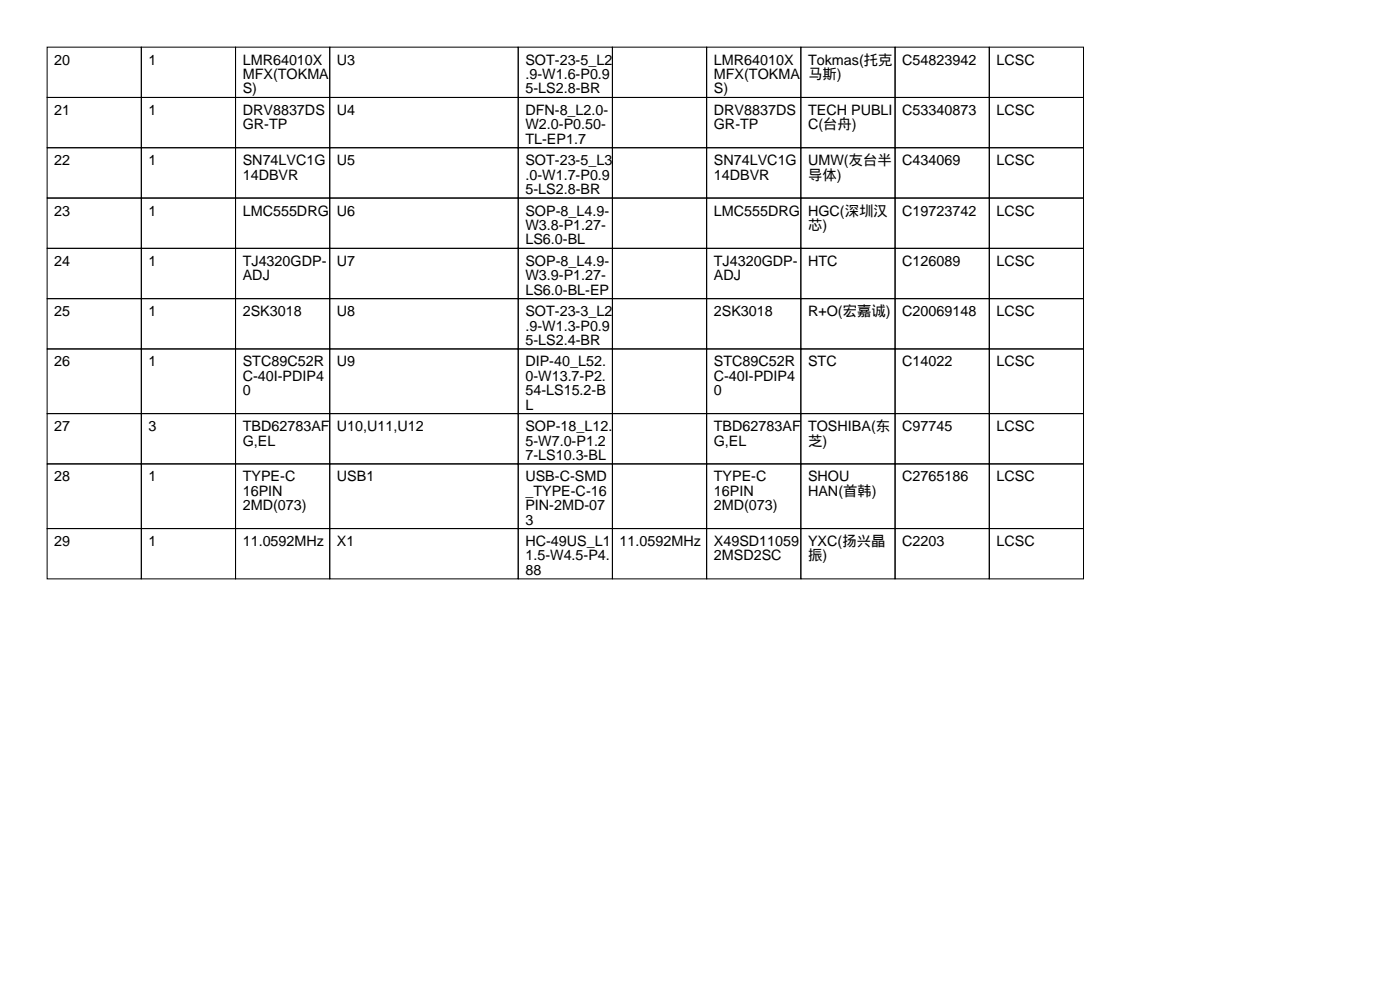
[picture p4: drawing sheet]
<svg xmlns="http://www.w3.org/2000/svg" width="297mm" height="210mm" viewBox="0 0 297 210" stroke-linecap="round" stroke-linejoin="round" font-family="sans-serif">
<defs><g id="words">
<g font-size="3">
<text x="11.5" y="13.7">20</text>
<text x="31.5" y="13.7">1</text>
<text x="51.5" y="13.7">LMR64010X</text>
<text x="51.5" y="16.8">MFX(TOKMA</text>
<text x="71.5" y="13.7">U3</text>
<text x="111.5" y="13.7">SOT-23-5_L2</text>
<text x="111.5" y="16.8">.9-W1.6-P0.9</text>
<text x="151.5" y="13.7">LMR64010X</text>
<text x="151.5" y="16.8">MFX(TOKMA</text>
<text x="171.5" y="13.7">Tokmas(托克</text>
<text x="171.5" y="16.8">马斯)</text>
<text x="191.5" y="13.7">C54823942</text>
<text x="211.5" y="13.7">LCSC</text>
<text x="51.5" y="19.8">S)</text>
<text x="111.5" y="19.8">5-LS2.8-BR</text>
<text x="151.5" y="19.8">S)</text>
<text x="11.5" y="24.4">21</text>
<text x="31.5" y="24.4">1</text>
<text x="51.5" y="24.4">DRV8837DS</text>
<text x="51.5" y="27.4">GR-TP</text>
<text x="71.5" y="24.4">U4</text>
<text x="111.5" y="24.4">DFN-8_L2.0-</text>
<text x="111.5" y="27.4">W2.0-P0.50-</text>
<text x="151.5" y="24.4">DRV8837DS</text>
<text x="151.5" y="27.4">GR-TP</text>
<text x="171.5" y="24.4">TECH PUBLI</text>
<text x="171.5" y="27.4">C(台舟)</text>
<text x="191.5" y="24.4">C53340873</text>
<text x="211.5" y="24.4">LCSC</text>
<text x="11.5" y="35.1">22</text>
<text x="31.5" y="35.1">1</text>
<text x="51.5" y="35.1">SN74LVC1G</text>
<text x="71.5" y="35.1">U5</text>
<text x="111.5" y="30.5">TL-EP1.7</text>
<text x="111.5" y="35.1">SOT-23-5_L3</text>
<text x="151.5" y="35.1">SN74LVC1G</text>
<text x="171.5" y="35.1">UMW(友台半</text>
<text x="191.5" y="35.1">C434069</text>
<text x="211.5" y="35.1">LCSC</text>
<text x="51.5" y="38.1">14DBVR</text>
<text x="111.5" y="38.1">.0-W1.7-P0.9</text>
<text x="111.5" y="41.2">5-LS2.8-BR</text>
<text x="151.5" y="38.1">14DBVR</text>
<text x="171.5" y="38.1">导体)</text>
<text x="11.5" y="45.7">23</text>
<text x="31.5" y="45.7">1</text>
<text x="51.5" y="45.7">LMC555DRG</text>
<text x="71.5" y="45.7">U6</text>
<text x="111.5" y="45.7">SOP-8_L4.9-</text>
<text x="151.5" y="45.7">LMC555DRG</text>
<text x="171.5" y="45.7">HGC(深圳汉</text>
<text x="191.5" y="45.7">C19723742</text>
<text x="211.5" y="45.7">LCSC</text>
<text x="111.5" y="48.8">W3.8-P1.27-</text>
<text x="111.5" y="51.8">LS6.0-BL</text>
<text x="171.5" y="48.8">芯)</text>
<text x="11.5" y="56.4">24</text>
<text x="31.5" y="56.4">1</text>
<text x="51.5" y="56.4">TJ4320GDP-</text>
<text x="51.5" y="59.4">ADJ</text>
<text x="71.5" y="56.4">U7</text>
<text x="111.5" y="56.4">SOP-8_L4.9-</text>
<text x="111.5" y="59.4">W3.9-P1.27-</text>
<text x="151.5" y="56.4">TJ4320GDP-</text>
<text x="151.5" y="59.4">ADJ</text>
<text x="171.5" y="56.4">HTC</text>
<text x="191.5" y="56.4">C126089</text>
<text x="211.5" y="56.4">LCSC</text>
<text x="111.5" y="62.5">LS6.0-BL-EP</text>
<text x="11.5" y="67.1">25</text>
<text x="31.5" y="67.1">1</text>
<text x="51.5" y="67.1">2SK3018</text>
<text x="71.5" y="67.1">U8</text>
<text x="111.5" y="67.1">SOT-23-3_L2</text>
<text x="111.5" y="70.1">.9-W1.3-P0.9</text>
<text x="151.5" y="67.1">2SK3018</text>
<text x="171.5" y="67.1">R+O(宏嘉诚)</text>
<text x="191.5" y="67.1">C20069148</text>
<text x="211.5" y="67.1">LCSC</text>
<text x="11.5" y="77.7">26</text>
<text x="31.5" y="77.7">1</text>
<text x="51.5" y="77.7">STC89C52R</text>
<text x="71.5" y="77.7">U9</text>
<text x="111.5" y="73.2">5-LS2.4-BR</text>
<text x="111.5" y="77.7">DIP-40_L52.</text>
<text x="151.5" y="77.7">STC89C52R</text>
<text x="171.5" y="77.7">STC</text>
<text x="191.5" y="77.7">C14022</text>
<text x="211.5" y="77.7">LCSC</text>
<text x="51.5" y="80.8">C-40I-PDIP4</text>
<text x="51.5" y="83.8">0</text>
<text x="111.5" y="80.8">0-W13.7-P2.</text>
<text x="111.5" y="83.8">54-LS15.2-B</text>
<text x="151.5" y="80.8">C-40I-PDIP4</text>
<text x="151.5" y="83.8">0</text>
<text x="111.5" y="86.9">L</text>
<text x="11.5" y="91.4">27</text>
<text x="31.5" y="91.4">3</text>
<text x="51.5" y="91.4">TBD62783AF</text>
<text x="51.5" y="94.5">G,EL</text>
<text x="71.5" y="91.4">U10,U11,U12</text>
<text x="111.5" y="91.4">SOP-18_L12.</text>
<text x="111.5" y="94.5">5-W7.0-P1.2</text>
<text x="151.5" y="91.4">TBD62783AF</text>
<text x="151.5" y="94.5">G,EL</text>
<text x="171.5" y="91.4">TOSHIBA(东</text>
<text x="171.5" y="94.5">芝)</text>
<text x="191.5" y="91.4">C97745</text>
<text x="211.5" y="91.4">LCSC</text>
<text x="111.5" y="97.5">7-LS10.3-BL</text>
<text x="11.5" y="102.1">28</text>
<text x="31.5" y="102.1">1</text>
<text x="51.5" y="102.1">TYPE-C</text>
<text x="51.5" y="105.2">16PIN</text>
<text x="71.5" y="102.1">USB1</text>
<text x="111.5" y="102.1">USB-C-SMD</text>
<text x="111.5" y="105.2">_TYPE-C-16</text>
<text x="151.5" y="102.1">TYPE-C</text>
<text x="151.5" y="105.2">16PIN</text>
<text x="171.5" y="102.1">SHOU</text>
<text x="171.5" y="105.2">HAN(首韩)</text>
<text x="191.5" y="102.1">C2765186</text>
<text x="211.5" y="102.1">LCSC</text>
<text x="51.5" y="108.2">2MD(073)</text>
<text x="111.5" y="108.2">PIN-2MD-07</text>
<text x="111.5" y="111.3">3</text>
<text x="151.5" y="108.2">2MD(073)</text>
<text x="11.5" y="115.8">29</text>
<text x="31.5" y="115.8">1</text>
<text x="51.5" y="115.8">11.0592MHz</text>
<text x="71.5" y="115.8">X1</text>
<text x="111.5" y="115.8">HC-49US_L1</text>
<text x="111.5" y="118.9">1.5-W4.5-P4.</text>
<text x="131.5" y="115.8">11.0592MHz</text>
<text x="151.5" y="115.8">X49SD11059</text>
<text x="151.5" y="118.9">2MSD2SC</text>
<text x="171.5" y="115.8">YXC(扬兴晶</text>
<text x="171.5" y="118.9">振)</text>
<text x="191.5" y="115.8">C2203</text>
<text x="211.5" y="115.8">LCSC</text>
<text x="111.5" y="121.9">88</text>
</g>
</g></defs>
<g fill="none" stroke="#000" stroke-width=".21">
<path d="M10 10h20v10.7h-20zM30 10h20v10.7h-20zM50 10h20v10.7h-20zM70 10h40v10.7h-40zM110 10h20v10.7h-20zM130 10h20v10.7h-20zM150 10h20v10.7h-20zM170 10h20v10.7h-20zM190 10h20v10.7h-20zM210 10h20v10.7h-20zM10 20.7h20v10.6h-20zM10 31.3h20v10.7h-20z"/>
<path d="M30 20.7h20v10.6h-20zM30 31.3h20v10.7h-20zM50 20.7h20v10.6h-20zM50 31.3h20v10.7h-20zM70 20.7h40v10.6h-40zM70 31.3h40v10.7h-40zM110 20.7h20v10.6h-20zM110 31.3h20v10.7h-20zM130 20.7h20v10.6h-20zM130 31.3h20v10.7h-20zM150 20.7h20v10.6h-20zM150 31.3h20v10.7h-20z"/>
<path d="M170 20.7h20v10.6h-20zM170 31.3h20v10.7h-20zM190 20.7h20v10.6h-20zM190 31.3h20v10.7h-20zM210 20.7h20v10.6h-20zM210 31.3h20v10.7h-20zM10 42h20v10.7h-20zM10 52.7h20v10.6h-20zM30 42h20v10.7h-20zM30 52.7h20v10.6h-20zM50 42h20v10.7h-20zM50 52.7h20v10.6h-20z"/>
<path d="M70 42h40v10.7h-40zM70 52.7h40v10.6h-40zM110 42h20v10.7h-20zM110 52.7h20v10.6h-20zM130 42h20v10.7h-20zM130 52.7h20v10.6h-20zM150 42h20v10.7h-20zM150 52.7h20v10.6h-20zM170 42h20v10.7h-20zM170 52.7h20v10.6h-20zM190 42h20v10.7h-20zM190 52.7h20v10.6h-20z"/>
<path d="M210 42h20v10.7h-20zM210 52.7h20v10.6h-20zM10 63.3h20v10.7h-20zM10 74h20v13.7h-20zM30 63.3h20v10.7h-20zM30 74h20v13.7h-20zM50 63.3h20v10.7h-20zM50 74h20v13.7h-20zM70 63.3h40v10.7h-40zM70 74h40v13.7h-40zM110 63.3h20v10.7h-20zM110 74h20v13.7h-20z"/>
<path d="M130 63.3h20v10.7h-20zM130 74h20v13.7h-20zM150 63.3h20v10.7h-20zM150 74h20v13.7h-20zM170 63.3h20v10.7h-20zM170 74h20v13.7h-20zM190 63.3h20v10.7h-20zM190 74h20v13.7h-20zM210 63.3h20v10.7h-20zM210 74h20v13.7h-20zM10 87.7h20v10.7h-20zM10 98.4h20v13.7h-20z"/>
<path d="M30 87.7h20v10.7h-20zM30 98.4h20v13.7h-20zM50 87.7h20v10.7h-20zM50 98.4h20v13.7h-20zM70 87.7h40v10.7h-40zM70 98.4h40v13.7h-40zM110 87.7h20v10.7h-20zM110 98.4h20v13.7h-20zM130 87.7h20v10.7h-20zM130 98.4h20v13.7h-20zM150 87.7h20v10.7h-20zM150 98.4h20v13.7h-20z"/>
<path d="M170 87.7h20v10.7h-20zM170 98.4h20v13.7h-20zM190 87.7h20v10.7h-20zM190 98.4h20v13.7h-20zM210 87.7h20v10.7h-20zM210 98.4h20v13.7h-20zM10 112.1h20v10.7h-20zM30 112.1h20v10.7h-20zM50 112.1h20v10.7h-20zM70 112.1h40v10.7h-40zM110 112.1h20v10.7h-20zM130 112.1h20v10.7h-20z"/>
<path d="M150 112.1h20v10.7h-20zM170 112.1h20v10.7h-20zM190 112.1h20v10.7h-20zM210 112.1h20v10.7h-20z"/>
</g>
<use href="#words"/>
</svg>
